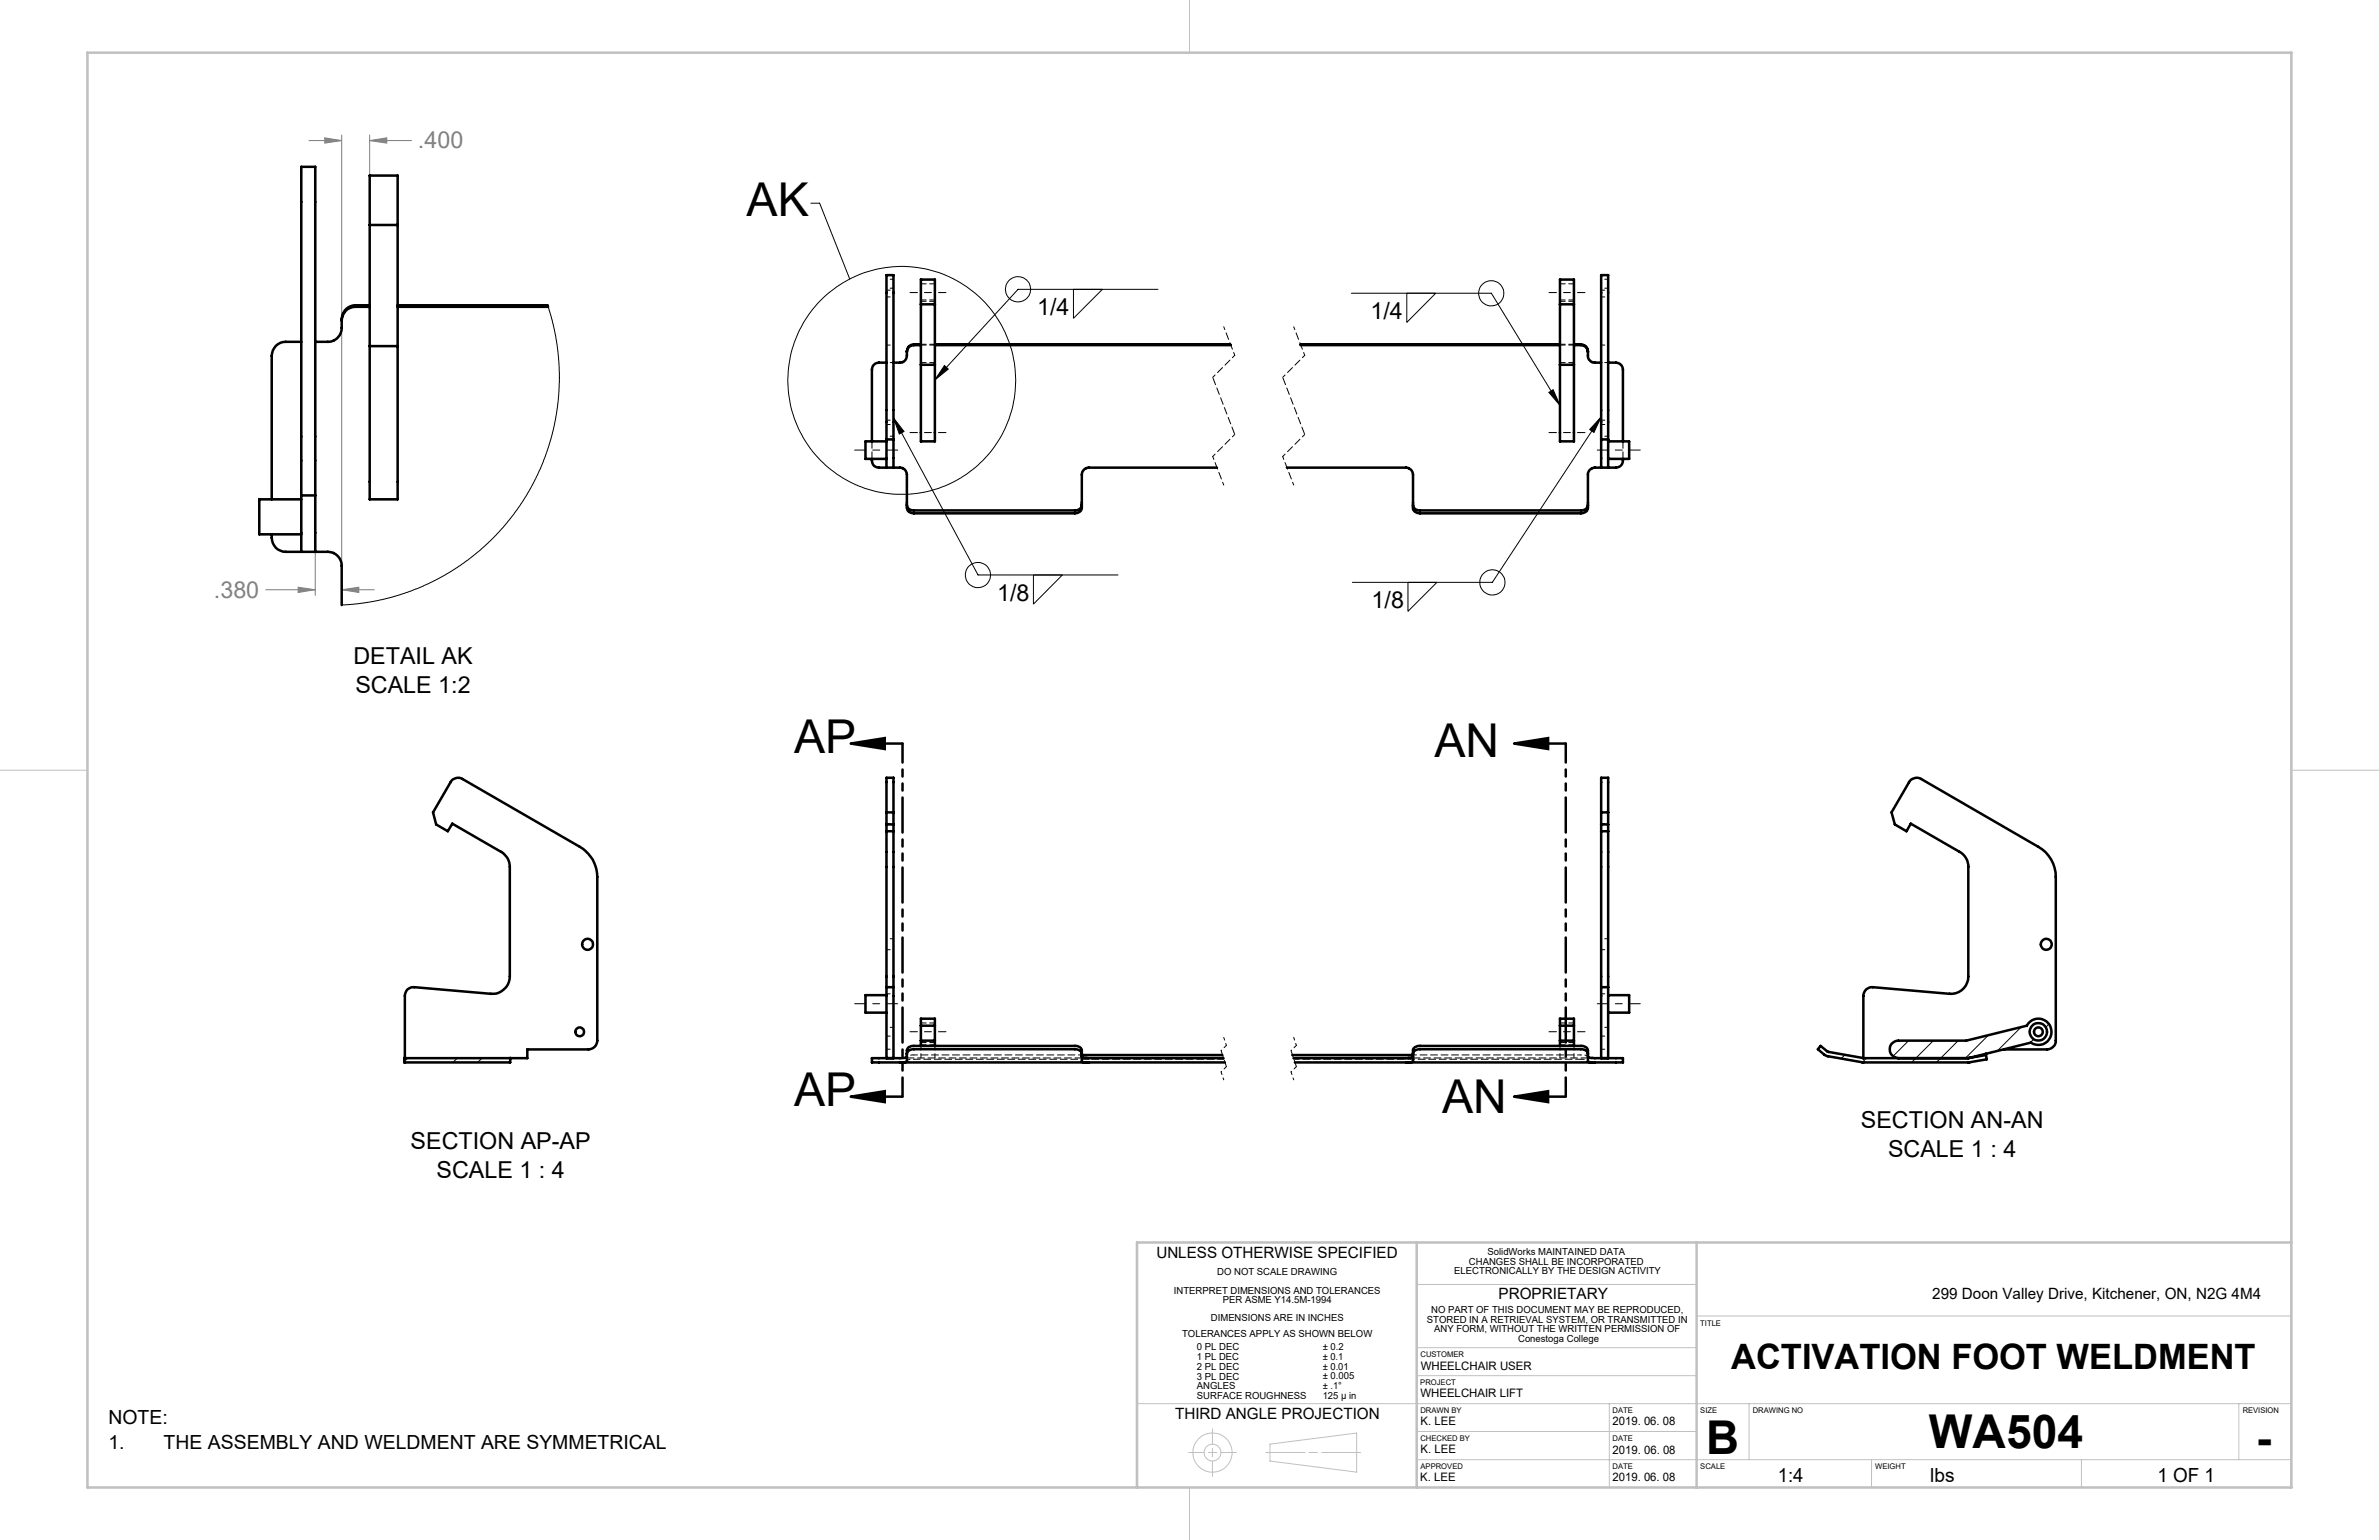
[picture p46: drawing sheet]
<svg xmlns="http://www.w3.org/2000/svg" width="432mm" height="279mm" viewBox="0 0 432 279" stroke-linecap="round" stroke-linejoin="round" font-family="sans-serif">
<defs><g id="words">
<g font-size="8.5">
<text x="135.5" y="39.2">AK</text>
<text x="144.1" y="136.7">AP</text>
<text x="260.4" y="137.3">AN</text>
<text x="144.1" y="200.7">AP</text>
<text x="261.8" y="201.9">AN</text>
<text x="309.7" y="263.8">B</text>
<text x="350.1" y="262.7">WA504</text>
<text x="409.5" y="263.7">-</text>
</g>
<text font-size="6.3" x="314.2" y="248.4">ACTIVATION FOOT WELDMENT</text>
<g font-size="4.2" fill="#808080">
<text x="75.9" y="26.9">.400</text>
<text x="38.8" y="108.4">.380</text>
</g>
<g font-size="4.2">
<text x="188.3" y="57.2">1/4</text>
<text x="248.7" y="57.9">1/4</text>
<text x="181" y="109">1/8</text>
<text x="249" y="110.4">1/8</text>
<text x="64.2" y="120.5">DETAIL AK</text>
<text x="64.5" y="125.7">SCALE 1:2</text>
<text x="74.5" y="208.5">SECTION AP-AP</text>
<text x="337.8" y="204.7">SECTION AN-AN</text>
<text x="342.7" y="209.9">SCALE 1 : 4</text>
<text x="79.2" y="213.8">SCALE 1 : 4</text>
</g>
<g font-size="3.5">
<text x="19.7" y="258.3">NOTE:</text>
<text x="19.7" y="262.8">1.</text>
<text x="29.7" y="262.8">THE ASSEMBLY AND WELDMENT ARE SYMMETRICAL</text>
<text x="322.7" y="268.9">1:4</text>
<text x="350.4" y="268.9">lbs</text>
<text x="391.6" y="268.9">1 OF 1</text>
</g>
<g font-size="2.8">
<text x="209.9" y="228.2">UNLESS OTHERWISE SPECIFIED</text>
<text x="272" y="235.8">PROPRIETARY</text>
<text x="350.7" y="235.8">299 Doon Valley Drive, Kitchener, ON, N2G 4M4</text>
<text x="213.3" y="257.5">THIRD ANGLE PROJECTION</text>
</g>
<g font-size="2.1">
<text x="257.9" y="248.5">WHEELCHAIR USER</text>
<text x="257.8" y="253.5">WHEELCHAIR LIFT</text>
<text x="257.8" y="263.7">K. LEE</text>
<text x="257.9" y="258.6">K. LEE</text>
<text x="292.7" y="258.6">2019. 06. 08</text>
<text x="292.7" y="263.7">2019. 06. 08</text>
<text x="257.8" y="268.8">K. LEE</text>
<text x="292.7" y="268.7">2019. 06. 08</text>
</g>
<g font-size="1.8">
<text x="270" y="227.7">SolidWorks MAINTAINED DATA</text>
<text x="220.9" y="231.4">DO NOT SCALE DRAWING</text>
<text x="264" y="231.2">ELECTRONICALLY BY THE DESIGN ACTIVITY</text>
<text x="266.6" y="229.4">CHANGES SHALL BE INCORPORATED</text>
<text x="213.1" y="234.7">INTERPRET DIMENSIONS AND TOLERANCES</text>
<text x="219.8" y="239.7">DIMENSIONS ARE IN INCHES</text>
<text x="222" y="236.5">PER ASME Y14.5M-1994</text>
<text x="259" y="240">STORED IN A RETRIEVAL SYSTEM, OR TRANSMITTED IN</text>
<text x="259.8" y="238.2">NO PART OF THIS DOCUMENT MAY BE REPRODUCED,</text>
<text x="214.6" y="242.7">TOLERANCES APPLY AS SHOWN BELOW</text>
<text x="217.3" y="245">0 PL DEC</text>
<text x="240.1" y="245">± 0.2</text>
<text x="260.3" y="241.7">ANY FORM, WITHOUT THE WRITTEN PERMISSION OF</text>
<text x="275.6" y="243.5">Conestoga College</text>
<text x="217.3" y="246.8">1 PL DEC</text>
<text x="217.3" y="248.5">2 PL DEC</text>
<text x="217.3" y="250.3">3 PL DEC</text>
<text x="240.1" y="246.7">± 0.1</text>
<text x="240.1" y="248.5">± 0.01</text>
<text x="240.1" y="250.3">± 0.005</text>
<text x="217.3" y="252">ANGLES</text>
<text x="217.3" y="253.8">SURFACE ROUGHNESS</text>
<text x="240.1" y="252">± .1°</text>
<text x="240.1" y="253.8">125 µ in</text>
</g>
<g font-size="1.4">
<text x="308.6" y="240.5">TITLE</text>
<text x="257.8" y="251.3">PROJECT</text>
<text x="257.8" y="246.2">CUSTOMER</text>
<text x="257.8" y="256.4">DRAWN BY</text>
<text x="292.7" y="256.3">DATE</text>
<text x="308.6" y="256.4">SIZE</text>
<text x="318.1" y="256.4">DRAWING NO</text>
<text x="407.1" y="256.3">REVISION</text>
<text x="257.8" y="261.5">CHECKED BY</text>
<text x="292.7" y="261.5">DATE</text>
<text x="257.8" y="266.5">APPROVED</text>
<text x="292.7" y="266.5">DATE</text>
<text x="308.6" y="266.5">SCALE</text>
<text x="340.4" y="266.5">WEIGHT</text>
</g>
</g></defs>
<g fill="none" stroke="#c0c0c0" stroke-width=".18">
<path d="M215.9 0v9.6M0 139.7h15.9M415.9 139.7h15.9M206.4 225.4v44.5M257.1 233h50.8M257.1 225.4v44.5M307.9 238.8h108M307.9 225.4v44.5M206.4 254.7h209.5M220.1 259.2v2.8M257.1 249.6h50.8M257.1 244.5h50.8"/>
<path d="M257.1 259.7h50.8M292.1 254.7v15.2M317.5 254.7v10.1M406.4 254.7v10.1M215.8 263.5h2.7M215.9 269.9v9.5M219.3 263.5h1.5M220.1 262.8v1.5M220.1 265.1v2.8M221.6 263.5h2.8M229.7 263.5h7.2M230.5 262l15.7-2v7.1l-15.7-2z"/>
<path d="M237.6 263.5h1.5M239.9 263.5h7.1M257.1 264.8h158.8M339.7 264.8v5.1M377.8 264.8v5.1"/>
<circle cx="220.1" cy="263.5" r="3.6"/>
<circle cx="220.1" cy="263.6" r="1.53"/>
</g>
<path d="M15.9 9.6h400v260.3h-400zM257.1 225.4v44.5M307.9 225.4v44.5M415.9 225.4h-209.5v44.5" fill="none" stroke="#c0c0c0" stroke-width=".46"/>
<g fill="none" stroke="#000" stroke-width=".18">
<path d="M147.2 36.9h1.6l5.4 13.7M194.8 52.5v5.2l5.3-5.2M210.2 52.5h-25.4l-15.1 16.4M245.3 53.2h25.4l12.4 20.4M255.3 53.2v5.3l5.3-5.3M162.2 75.8l1.9 2.5-.9 .4zM162.2 75.8l15.3 28.5h25.4M171.4 66.3l.7 .7-2.4 1.9zM281.1 71.2l.8-.5 1.2 2.9zM290.6 75.6l-1.3 2.9-.8-.6zM290.6 75.6l-19.7 30.1h-25.4M187.6 104.3v5.3l5.2-5.3"/>
<path d="M255.6 105.7v5.2l5.2-5.2"/>
<circle cx="184.8" cy="52.5" r="2.29"/>
<circle cx="270.7" cy="53.2" r="2.28"/>
<circle cx="163.7" cy="69" r="20.7"/>
<circle cx="177.5" cy="104.3" r="2.28"/>
<circle cx="270.9" cy="105.7" r="2.28"/>
</g>
<path d="M154.4 134.9h9.4M154.4 134.9l6.2-1v2zM274.8 134.9l6.2-1v2zM274.8 134.9h9.4M154.4 199h9.4M154.4 199l6.2-1v2zM274.8 199l6.2-1v2zM274.8 199h9.4" fill="none" stroke="#000" stroke-width=".46"/>
<path d="M56.1 25.5h5.9M58.9 25l3.1 .5-3.1 .5zM62 24.5v32.7M67.1 25.5l3.1-.5v1zM67.1 24.5v15.3M67.1 25.5h7.6M62 60.5v47.5M57.2 80.2v27.8M48.2 107h9M54.1 106.5l3.1 .5-3.1 .5zM62 107l3.1-.5v1zM62 107h5.9" fill="none" stroke="#808080" stroke-width=".18"/>
<path d="M165.2 53.1h6.5M281.1 53.1h6.6M165.2 78.5h6.5M281.1 78.5h6.6M165.2 190.4h6.5M165.2 187.2h6.5M281.1 190.4h6.6M281.1 187.2h6.6" fill="none" stroke="#000" stroke-width=".18" stroke-dasharray="15.2 1.3 1.3 1.3" stroke-dashoffset="13.9"/>
<path d="M155.1 81.7h7.8M297.7 81.7h-7.8M155.1 182.1h7.8M297.7 182.1h-7.8" fill="none" stroke="#000" stroke-width=".18" stroke-dasharray="15.2 1.3 1.3 1.3" stroke-dashoffset="13.2"/>
<path d="M221.6 194.5l.5 1.4M222.1 188.2l.5 1.5M234.3 194.5l.5 1.4M234.8 188.2l.5 1.5" fill="none" stroke="#000" stroke-width=".18" stroke-dasharray="1.3 .6" stroke-dashoffset=".8"/>
<path d="M222.1 59.3l2 5.2M234.8 59.3l2 5.2M224.1 64.5l-4 4M224.1 78.8l-4 4M236.8 64.5l-4 4M236.8 78.8l-4 4M220.1 82.8l2 5.2M232.8 82.8l2 5.2M222.6 189.7l-1 .9M222.6 193.5l-1 1M235.3 189.7l-1 .9M235.3 193.5l-1 1" fill="none" stroke="#000" stroke-width=".18" stroke-dasharray="1.3 .6" stroke-dashoffset=".7"/>
<path d="M221.6 190.6l1 2.9M234.3 190.6l1 2.9" fill="none" stroke="#000" stroke-width=".18" stroke-dasharray="1.3 .6" stroke-dashoffset=".1"/>
<path d="M220.1 68.5l4 10.3M232.8 68.5l4 10.3" fill="none" stroke="#000" stroke-width=".18" stroke-dasharray="1.3 .6" stroke-dashoffset="-.2"/>
<path d="M163.8 134.9v64M284.2 134.9v64" fill="none" stroke="#000" stroke-width=".46" stroke-dasharray="6.3 1.3 1.3 1.3 1.3 1.3" stroke-dashoffset="2.9"/>
<g fill="#000">
<path d="M281.1 71.2l.8-.5 1.2 2.9zM171.4 66.3l.7 .7-2.4 1.9zM162.2 75.8l1.9 2.5-.9 .4zM290.6 75.6l-1.3 2.9-.8-.6z"/>
<path d="M154.4 134.9l6.2-1v2zM154.4 199l6.2-1v2z"/>
<path d="M274.8 134.9l6.2-1v2zM274.8 199l6.2-1v2z"/>
</g>
<path d="M62 107l3.1-.5v1zM54.1 106.5l3.1 .5-3.1 .5zM58.9 25l3.1 .5-3.1 .5zM67.1 25.5l3.1-.5v1z" fill="#808080"/>
<g fill="none" stroke="#000" stroke-width=".46">
<path d="M67.1 40.8v-8.9h5.1v8.9M67.1 40.8v49.8h5.1v-49.8M67.1 55.7h-2.5a2.47 2.47 0 0 0-2.6 2.4M67.1 55.4h-2.5a2.53 2.53 0 0 0-2.6 2.5 3.8 3.8 0 0 1-.7 3.3 2.34 2.34 0 0 1-1.8 .8h-2.3M67.1 40.8h5.1M72.2 55.7h27.3M72.2 55.4h27.2M167.1 55.2v-4.5h2.6v4.5M167.1 55.2v24.9h2.6v-24.9M167.1 55.2h2.6M283.1 55.2v-4.5h2.6v4.5M283.1 55.2v24.9h2.6v-24.9"/>
<path d="M283.1 55.2h2.6M54.7 62h-2.8a2.53 2.53 0 0 0-2.6 2.6v26M67.1 62.8h5.1M160.9 65.8h-1.4a1.26 1.26 0 0 0-1.2 1.3v13M160.9 79.7h1.3M167.1 62.6h-1.2a1.21 1.21 0 0 0-1.3 1.3M167.1 62.5h-1.2a1.21 1.21 0 0 0-1.3 1.2v.8a1.24 1.24 0 0 1-1.3 1.3h-1.1M167.1 66.2h2.6M169.7 62.6h53.7M169.7 62.5h53.6M236 62.5h47.1M236.1 62.6h47"/>
<path d="M283.1 66.2h2.6M285.7 62.6h1.2a1.26 1.26 0 0 1 1.3 1.3M285.7 62.5h1.2a1.26 1.26 0 0 1 1.3 1.2 1.65 1.65 0 0 0 .5 1.9l.6 .2h1.3M290.6 79.7h1.3M291.9 65.8h1.4a1.33 1.33 0 0 1 1.3 1.3v13M49.3 96.9a2.7 2.7 0 0 0 2.6 3.2l7.9 .1a2.4 2.4 0 0 1 2.2 2.5v7.1M54.7 90.6h-7.6v6.3h7.6M54.7 89.9h2.5M158.3 83.3a1.32 1.32 0 0 0 1.2 1.5l4 .1a1.15 1.15 0 0 1 1.1 1.2v5.3a1.43 1.43 0 0 0 .4 1.5l.9 .2h29.2a1.17 1.17 0 0 0 1.3-1v-6a1.34 1.34 0 0 1 1.2-1.3h23.3M160.9 84.8v-34.9h1.3v34.9M160.9 80.1h-3.8v3.2h3.8M164.6 91.7a1.12 1.12 0 0 0 1.3 .9h29.2a1.18 1.18 0 0 0 1.3-.9"/>
<path d="M256.5 91.7a1.12 1.12 0 0 0 1.2 .9h29.2a1.18 1.18 0 0 0 1.3-.9M290.6 84.8v-34.9h1.3v34.9M291.9 80.1h3.8v3.2h-3.8M294.6 83.3a1.32 1.32 0 0 1-1.3 1.5l-4.1 .1a1.26 1.26 0 0 0-1 1.2v5.3a1.33 1.33 0 0 1-.4 1.5l-.9 .2h-29.2a1.11 1.11 0 0 1-1.2-1v-6a1.26 1.26 0 0 0-1.3-1.3h-21.6M54.7 100.1v-69.8h2.5v69.8M160.9 147.4h1.3M160.9 149.6h1.3M160.9 150.8h1.3M290.6 147.4h1.3M290.6 149.6h1.3M290.6 150.8h1.3M160.9 179.1v12.9"/>
<path d="M160.9 179.1v-38h1.3v38M160.9 179.1h1.3M162.2 179.1v12.9M290.6 179.1v12.9M290.6 179.1v-38h1.3v38M290.6 179.1h1.3M291.9 179.1v12.9M73.4 191.9h19.2v.9h-19.2zM73.5 192v-11.3a1.53 1.53 0 0 1 1.7-1.6l13.9 1.2a3.2 3.2 0 0 0 3.4-3.1v-19.9a3.1 3.1 0 0 0-1.6-2.7l-8.8-5.2-.8 1.4-2.1-1.2-.6-2.2 3.2-5.5a1.59 1.59 0 0 1 2.1-.6l21.3 12.3a6.2 6.2 0 0 1 3.2 5.5v29.7a1.63 1.63 0 0 1-1.6 1.6h-11.1v1.6h-3.1M160.9 180.6h-3.8v3.1h3.8M163.3 192.8l1-.1 .3-.2v-1.9a1.04 1.04 0 0 1 1.3-.8h29.2a1.09 1.09 0 0 1 1.3 .8v2l.3 .1 .9 .1M164.6 191.2a1.11 1.11 0 0 1 1.3-.8h29.2a1.18 1.18 0 0 1 1.3 .8"/>
<path d="M164.6 191.7l-.3 .2-.8 .1h-5.2v.8h64M167.1 188.8v1M167.1 186.1v-1.3h2.6v1.3M167.1 188.8h2.6M167.1 186.1h2.6M167.1 186.1v2.7M169.7 188.8v1M169.7 186.1v2.7M196.4 191.7l.3 .2 .8 .1h24.6M196.4 191.4h25.5M234.6 191.4h21.9M255.2 192.8l.9-.1 .4-.2v-1.9a1.04 1.04 0 0 1 1.2-.8h29.2a1.09 1.09 0 0 1 1.3 .8v2l.3 .1 1 .1"/>
<path d="M256.5 191.2a1.11 1.11 0 0 1 1.2-.8h29.2a1.18 1.18 0 0 1 1.3 .8M256.5 191.7l-.4 .2-.7 .1h-20.6M283.1 188.8v1M283.1 186.1v-1.3h2.6v1.3M283.1 188.8h2.6M283.1 186.1h2.6M283.1 186.1v2.7M285.7 188.8v1M285.7 186.1v2.7M288.2 191.7l.2 .2 .9 .1h5.3v.8h-59.6M291.9 180.6h3.8v3.1h-3.8M338.2 192l-6.4-1.1-1.4-1.1-.4 .6 1.3 1.1 .4 .1 6.3 1.2h19.5l3.1-.6-.1-.8-3.2 .6"/>
<path d="M338.2 192h19.1M344.6 192a1.59 1.59 0 0 1-1.6-1.6 1.59 1.59 0 0 1 1.6-1.6h12.3l11-2.7a2.38 2.38 0 0 1 3.3-.9 2.38 2.38 0 0 1 .8 3.3 2.38 2.38 0 0 1-3.4 .7l-11.3 2.8M360.4 191.2v.2M363.7 190.4h7.8a1.63 1.63 0 0 0 1.6-1.6v-29.7a6.2 6.2 0 0 0-3.1-5.5l-21.3-12.3a1.64 1.64 0 0 0-2.2 .6l-3.2 5.5 .6 2.2 2.1 1.2 .8-1.4 8.9 5.2a3.1 3.1 0 0 1 1.6 2.7v19.9a3.1 3.1 0 0 1-3.5 3.1l-13.9-1.2a1.57 1.57 0 0 0-1.7 1.6v11.3"/>
<circle cx="106.6" cy="171.3" r=".99"/>
<circle cx="371.4" cy="171.3" r=".99"/>
<circle cx="105.2" cy="187.2" r=".8"/>
<circle cx="370" cy="187.2" r="1.59"/>
<circle cx="370" cy="187.2" r=".8"/>
</g>
<path d="M167.2 191.9v-2.2M169.7 191.9v-2.2M283.1 191.9v-2.2M285.7 191.9v-2.2" fill="none" stroke="#000" stroke-width=".18" stroke-dasharray="1.3 .6" stroke-dashoffset=".5"/>
<g fill="none" stroke="#000" stroke-width=".18" stroke-dasharray="1.3 .6" stroke-dashoffset=".3">
<path d="M167.2 54.4h2.5M167.2 54.7h2.5M169.7 51.5h-2.5M283.1 54.4h2.6M283.1 54.7h2.6M285.7 51.5h-2.6M167.2 65.8h2.5M167.2 62.6h2.5M167.2 62.5h2.5M283.1 65.8h2.6M283.1 62.6h2.6M283.1 62.5h2.6"/>
<path d="M167.2 189.2h2.5M167.2 189.6h2.5M169.7 185.6h-2.5M234.9 192.2h52.1M283.1 189.2h2.6M283.1 189.6h2.6M285.7 185.6h-2.6"/>
</g>
<g fill="none" stroke="#000" stroke-width=".18" stroke-dasharray="1.3 .6" stroke-dashoffset=".6">
<path d="M160.9 52.6h1.3M160.9 53.9h1.3M162.2 50.7h-1.3M162.2 52.3h-1.3M290.6 52.6h1.3M290.6 53.9h1.3M291.9 50.7h-1.3M291.9 52.3h-1.3M160.9 76.2h1.3M160.9 77h1.3M160.9 62.6h1.3M162.2 79.1h-1.3"/>
<path d="M162.2 65.8h-1.3M290.6 76.2h1.3M290.6 77h1.3M290.6 62.6h1.3M291.9 79.1h-1.3M291.9 65.8h-1.3M160.9 149.4h1.3M290.6 149.4h1.3M160.9 172.3h1.3M162.2 170.3h-1.3M290.6 172.3h1.3M291.9 170.3h-1.3"/>
<path d="M160.9 190.4h1.3M160.9 180.3h1.3M160.9 188h1.3M162.2 186.4h-1.3M165.9 191.4h30.5M197.6 191.9h-34.3M256.5 191.4h30.5M289.5 191.9h-34.3M290.6 190.4h1.3M290.6 180.3h1.3M290.6 188h1.3M291.9 186.4h-1.3"/>
</g>
<path d="M164.6 192.4l1.3-.2M165.9 191.4l-1.3 .2M287 192.2l1.2 .2M288.2 191.6l-1.2-.2" fill="none" stroke="#000" stroke-width=".18" stroke-dasharray="1.3 .6" stroke-dashoffset=".7"/>
<path d="M165.9 192.2h56.3" fill="none" stroke="#000" stroke-width=".18" stroke-dasharray="1.3 .6" stroke-dashoffset=".1"/>
<path d="M158.3 83.2v-3.1M294.6 83.2v-3.1" fill="none" stroke="#000" stroke-width=".18" stroke-dasharray="1.3 .6"/>
<g fill="none" stroke="#000" stroke-width=".18">
<path d="M99.4 55.4l1.2 4.3 .8 5.2 .1 4.6-.3 4.4-1 5.1-1.6 4.8-2.3 4.7-2 3.3-3 3.9-3.2 3.3-3.3 2.7-4 2.6-2.2 1.2-2.7 1.2-4.7 1.6-4.6 1-4.6 .5M74 192l-.6 .6M83 192l-.8 .8M87.5 192l-.8 .8M334.9 191.4l-.7 .7M338.8 192l-.8 .8M346.4 188.8l-2.8 2.8M350.9 188.8l-3.9 4M355.4 188.8l-4 4M360.9 187.8l-4.2 4.2M366.9 186.3l-4.4 4.4M369.1 188.6l-.6 .6"/>
<path d="M371.9 185.8l-.6 .6"/>
</g>
<use href="#words"/>
</svg>
